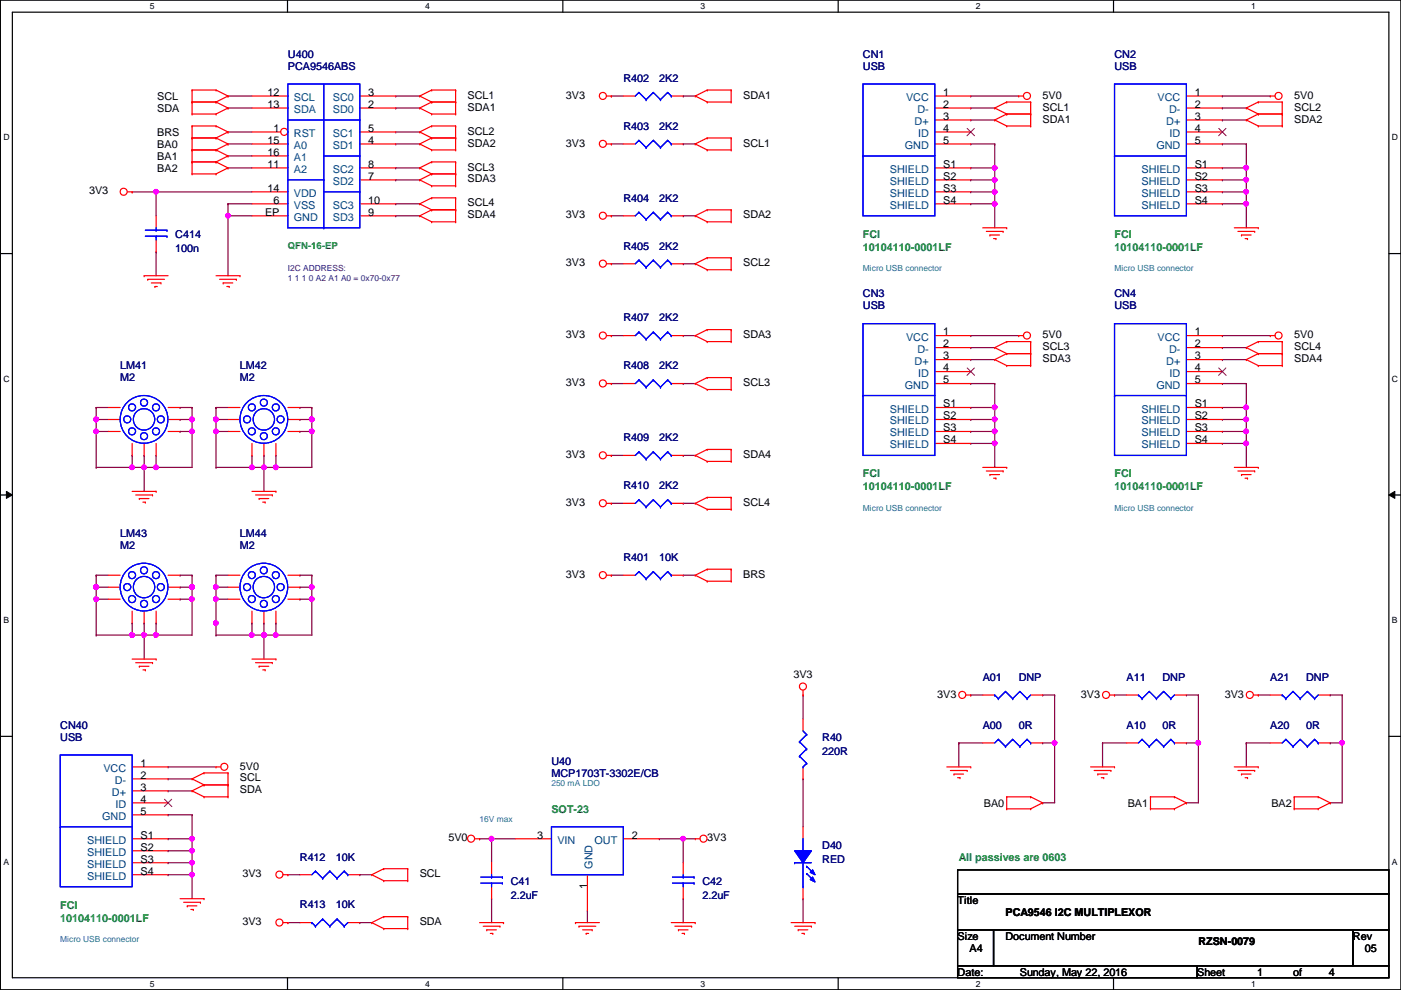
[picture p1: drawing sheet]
<svg xmlns="http://www.w3.org/2000/svg" width="297mm" height="210mm" viewBox="0 0 297 210" stroke-linecap="round" stroke-linejoin="round" font-family="sans-serif">
<defs><g id="words">
<g font-size="2.3" fill="#000080">
<text x="61" y="12.3">U400</text>
<text x="61" y="14.8">PCA9546ABS</text>
<text x="132.2" y="17.4">R402</text>
<text x="139.8" y="17.4">2K2</text>
<text x="183" y="12.3">CN1</text>
<text x="183" y="14.8">USB</text>
<text x="236.3" y="12.3">CN2</text>
<text x="236.3" y="14.8">USB</text>
<text x="132.2" y="27.5">R403</text>
<text x="139.8" y="27.5">2K2</text>
<text x="132.2" y="42.8">R404</text>
<text x="139.8" y="42.8">2K2</text>
<text x="37.2" y="50.4">C414</text>
<text x="37.2" y="53.4">100n</text>
<text x="132.2" y="52.9">R405</text>
<text x="139.8" y="52.9">2K2</text>
<text x="183" y="63.1">CN3</text>
<text x="183" y="65.6">USB</text>
<text x="236.3" y="63.1">CN4</text>
<text x="236.3" y="65.6">USB</text>
<text x="132.2" y="68.2">R407</text>
<text x="139.8" y="68.2">2K2</text>
<text x="25.5" y="78.3">LM41</text>
<text x="25.5" y="80.9">M2</text>
<text x="50.9" y="78.3">LM42</text>
<text x="50.9" y="80.9">M2</text>
<text x="132.2" y="78.3">R408</text>
<text x="139.8" y="78.3">2K2</text>
<text x="132.2" y="93.6">R409</text>
<text x="139.8" y="93.6">2K2</text>
<text x="132.2" y="103.7">R410</text>
<text x="139.8" y="103.7">2K2</text>
<text x="25.5" y="113.9">LM43</text>
<text x="50.9" y="113.9">LM44</text>
<text x="25.5" y="116.4">M2</text>
<text x="50.9" y="116.4">M2</text>
<text x="132.2" y="119">R401</text>
<text x="139.8" y="119">10K</text>
<text x="208.4" y="144.4">A01</text>
<text x="216" y="144.4">DNP</text>
<text x="238.8" y="144.4">A11</text>
<text x="246.5" y="144.4">DNP</text>
<text x="269.3" y="144.4">A21</text>
<text x="276.9" y="144.4">DNP</text>
<text x="12.8" y="154.5">CN40</text>
<text x="208.4" y="154.5">A00</text>
<text x="216" y="154.5">0R</text>
<text x="238.8" y="154.5">A10</text>
<text x="246.5" y="154.5">0R</text>
<text x="269.3" y="154.5">A20</text>
<text x="276.9" y="154.5">0R</text>
<text x="12.8" y="157.1">USB</text>
<text x="174.3" y="157.1">R40</text>
<text x="174.3" y="160.1">220R</text>
<text x="116.9" y="162.1">U40</text>
<text x="116.9" y="164.7">MCP1703T-3302E/CB</text>
<text x="174.3" y="179.9">D40</text>
<text x="63.6" y="182.5">R412</text>
<text x="71.2" y="182.5">10K</text>
<text x="174.3" y="183">RED</text>
<text x="108.3" y="187.5">C41</text>
<text x="108.3" y="190.6">2.2uF</text>
<text x="148.9" y="187.5">C42</text>
<text x="148.9" y="190.6">2.2uF</text>
<text x="63.6" y="192.6">R413</text>
<text x="71.2" y="192.6">10K</text>
</g>
<g font-size="2.3">
<text x="33.4" y="21.2">SCL</text>
<text x="33.4" y="23.7">SDA</text>
<text x="56.7" y="20.3">12</text>
<text x="56.7" y="22.9">13</text>
<text x="78.1" y="22.9">2</text>
<text x="78.1" y="20.3">3</text>
<text x="99.1" y="20.9">SCL1</text>
<text x="99.1" y="23.5">SDA1</text>
<text x="120" y="20.9">3V3</text>
<text x="157.6" y="20.9">SDA1</text>
<text x="200" y="20.3">1</text>
<text x="200" y="22.9">2</text>
<text x="221.1" y="23.5">SCL1</text>
<text x="221.1" y="20.9">5V0</text>
<text x="253.3" y="20.3">1</text>
<text x="253.3" y="22.9">2</text>
<text x="274.4" y="23.5">SCL2</text>
<text x="274.4" y="20.9">5V0</text>
<text x="33.4" y="28.8">BRS</text>
<text x="58" y="27.9">1</text>
<text x="78.1" y="27.9">5</text>
<text x="99.1" y="28.5">SCL2</text>
<text x="200" y="25.4">3</text>
<text x="200" y="27.9">4</text>
<text x="221.1" y="26">SDA1</text>
<text x="253.3" y="25.4">3</text>
<text x="253.3" y="27.9">4</text>
<text x="274.4" y="26">SDA2</text>
<text x="33.4" y="31.3">BA0</text>
<text x="33.4" y="33.9">BA1</text>
<text x="56.7" y="35.6">11</text>
<text x="56.7" y="30.5">15</text>
<text x="56.7" y="33">16</text>
<text x="78.1" y="30.5">4</text>
<text x="78.1" y="35.6">8</text>
<text x="99.1" y="31.1">SDA2</text>
<text x="120" y="31.1">3V3</text>
<text x="157.6" y="31.1">SCL1</text>
<text x="200" y="30.5">5</text>
<text x="200" y="35.6">S1</text>
<text x="253.3" y="30.5">5</text>
<text x="253.3" y="35.6">S1</text>
<text x="18.9" y="41.2">3V3</text>
<text x="33.4" y="36.4">BA2</text>
<text x="56.7" y="40.6">14</text>
<text x="78.1" y="38.1">7</text>
<text x="99.1" y="36.2">SCL3</text>
<text x="99.1" y="38.7">SDA3</text>
<text x="200" y="38.1">S2</text>
<text x="200" y="40.6">S3</text>
<text x="253.3" y="38.1">S2</text>
<text x="253.3" y="40.6">S3</text>
<text x="56.2" y="45.7">EP</text>
<text x="58" y="43.2">6</text>
<text x="78.1" y="45.7">9</text>
<text x="78.1" y="43.2">10</text>
<text x="99.1" y="43.8">SCL4</text>
<text x="99.1" y="46.3">SDA4</text>
<text x="120" y="46.3">3V3</text>
<text x="157.6" y="46.3">SDA2</text>
<text x="200" y="43.2">S4</text>
<text x="253.3" y="43.2">S4</text>
<text x="120" y="56.5">3V3</text>
<text x="157.6" y="56.5">SCL2</text>
<text x="120" y="71.7">3V3</text>
<text x="157.6" y="71.7">SDA3</text>
<text x="200" y="71.1">1</text>
<text x="221.1" y="71.7">5V0</text>
<text x="253.3" y="71.1">1</text>
<text x="274.4" y="71.7">5V0</text>
<text x="200" y="73.7">2</text>
<text x="200" y="76.2">3</text>
<text x="221.1" y="74.3">SCL3</text>
<text x="221.1" y="76.8">SDA3</text>
<text x="253.3" y="73.7">2</text>
<text x="253.3" y="76.2">3</text>
<text x="274.4" y="74.3">SCL4</text>
<text x="274.4" y="76.8">SDA4</text>
<text x="120" y="81.9">3V3</text>
<text x="157.6" y="81.9">SCL3</text>
<text x="200" y="81.3">5</text>
<text x="200" y="78.7">4</text>
<text x="253.3" y="81.3">5</text>
<text x="253.3" y="78.7">4</text>
<text x="200" y="86.4">S1</text>
<text x="200" y="88.9">S2</text>
<text x="253.3" y="86.4">S1</text>
<text x="253.3" y="88.9">S2</text>
<text x="200" y="91.4">S3</text>
<text x="200" y="94">S4</text>
<text x="253.3" y="91.4">S3</text>
<text x="253.3" y="94">S4</text>
<text x="120" y="97.1">3V3</text>
<text x="157.6" y="97.1">SDA4</text>
<text x="120" y="107.3">3V3</text>
<text x="157.6" y="107.3">SCL4</text>
<text x="120" y="122.5">3V3</text>
<text x="157.6" y="122.5">BRS</text>
<text x="168.2" y="143.8">3V3</text>
<text x="198.7" y="147.9">3V3</text>
<text x="229.2" y="147.9">3V3</text>
<text x="259.7" y="147.9">3V3</text>
<text x="29.8" y="162.6">1</text>
<text x="29.8" y="165.1">2</text>
<text x="29.8" y="167.6">3</text>
<text x="50.9" y="165.7">SCL</text>
<text x="50.9" y="163.2">5V0</text>
<text x="29.8" y="172.7">5</text>
<text x="29.8" y="170.2">4</text>
<text x="50.9" y="168.2">SDA</text>
<text x="208.6" y="171">BA0</text>
<text x="239.1" y="171">BA1</text>
<text x="269.6" y="171">BA2</text>
<text x="29.8" y="177.8">S1</text>
<text x="95.1" y="178.4">5V0</text>
<text x="113.9" y="177.8">3</text>
<text x="133.9" y="177.8">2</text>
<text x="149.9" y="178.4">3V3</text>
<text x="29.8" y="180.3">S2</text>
<text x="29.8" y="182.9">S3</text>
<text x="29.8" y="185.4">S4</text>
<text x="51.4" y="186">3V3</text>
<text x="89" y="186">SCL</text>
<text x="124.5" y="188.5" transform="rotate(-90 124.5 188.5)">1</text>
<text x="203" y="191.6">Title</text>
<text x="51.4" y="196.2">3V3</text>
<text x="89" y="196.2">SDA</text>
<text x="213.2" y="194.2">PCA9546 I2C MULTIPLEXOR</text>
<text x="203" y="199.2">Size</text>
<text x="205.6" y="201.8">A4</text>
<text x="213.2" y="199.2">Document Number</text>
<text x="254.1" y="200.3">RZSN-0079</text>
<text x="286.8" y="199.2">Rev</text>
<text x="289.4" y="201.8">05</text>
<text x="203" y="206.8">Date:</text>
<text x="216.2" y="206.8">Sunday, May 22, 2016</text>
<text x="253.8" y="206.8">Sheet</text>
<text x="266.5" y="206.8">1</text>
<text x="274.1" y="206.8">of</text>
<text x="281.8" y="206.8">4</text>
</g>
<g font-size="2.3" fill="#004080">
<text x="62.3" y="21.4">SCL</text>
<text x="62.3" y="24">SDA</text>
<text x="70.6" y="24">SD0</text>
<text x="70.6" y="21.4">SC0</text>
<text x="192.1" y="21.4">VCC</text>
<text x="194.5" y="24">D-</text>
<text x="245.4" y="21.4">VCC</text>
<text x="247.9" y="24">D-</text>
<text x="62.3" y="29">RST</text>
<text x="70.6" y="29">SC1</text>
<text x="193.9" y="26.5">D+</text>
<text x="194.6" y="29">ID</text>
<text x="247.3" y="26.5">D+</text>
<text x="248" y="29">ID</text>
<text x="62.3" y="31.6">A0</text>
<text x="62.3" y="34.1">A1</text>
<text x="70.6" y="31.6">SD1</text>
<text x="191.9" y="31.6">GND</text>
<text x="245.2" y="31.6">GND</text>
<text x="62.3" y="36.7">A2</text>
<text x="62.3" y="41.7">VDD</text>
<text x="70.6" y="39.2">SD2</text>
<text x="70.6" y="36.7">SC2</text>
<text x="188.7" y="36.7">SHIELD</text>
<text x="188.7" y="39.2">SHIELD</text>
<text x="188.7" y="41.7">SHIELD</text>
<text x="242" y="36.7">SHIELD</text>
<text x="242" y="39.2">SHIELD</text>
<text x="242" y="41.7">SHIELD</text>
<text x="62.3" y="44.3">VSS</text>
<text x="62.3" y="46.8">GND</text>
<text x="70.6" y="46.8">SD3</text>
<text x="70.6" y="44.3">SC3</text>
<text x="188.7" y="44.3">SHIELD</text>
<text x="242" y="44.3">SHIELD</text>
<text x="192.1" y="72.2">VCC</text>
<text x="193.9" y="77.3">D+</text>
<text x="194.5" y="74.8">D-</text>
<text x="245.4" y="72.2">VCC</text>
<text x="247.3" y="77.3">D+</text>
<text x="247.9" y="74.8">D-</text>
<text x="191.9" y="82.4">GND</text>
<text x="194.6" y="79.8">ID</text>
<text x="245.2" y="82.4">GND</text>
<text x="248" y="79.8">ID</text>
<text x="188.7" y="87.5">SHIELD</text>
<text x="242" y="87.5">SHIELD</text>
<text x="188.7" y="90">SHIELD</text>
<text x="188.7" y="92.5">SHIELD</text>
<text x="188.7" y="95.1">SHIELD</text>
<text x="242" y="90">SHIELD</text>
<text x="242" y="92.5">SHIELD</text>
<text x="242" y="95.1">SHIELD</text>
<text x="21.9" y="163.7">VCC</text>
<text x="24.3" y="166.2">D-</text>
<text x="21.7" y="173.8">GND</text>
<text x="23.7" y="168.7">D+</text>
<text x="24.5" y="171.3">ID</text>
<text x="18.5" y="178.9">SHIELD</text>
<text x="118.2" y="178.9">VIN</text>
<text x="126.1" y="178.9">OUT</text>
<text x="18.5" y="181.4">SHIELD</text>
<text x="18.5" y="184">SHIELD</text>
<text x="125.6" y="184.2" transform="rotate(-90 125.6 184.2)">GND</text>
<text x="18.5" y="186.5">SHIELD</text>
</g>
<g font-size="2.3" fill="#008000">
<text x="183" y="50.4">FCI</text>
<text x="183" y="53.2">10104110-0001LF</text>
<text x="236.3" y="50.4">FCI</text>
<text x="236.3" y="53.2">10104110-0001LF</text>
<text x="183" y="101.2">FCI</text>
<text x="236.3" y="101.2">FCI</text>
<text x="183" y="104">10104110-0001LF</text>
<text x="236.3" y="104">10104110-0001LF</text>
<text x="116.9" y="172.3">SOT-23</text>
<text x="203.3" y="182.5">All passives are 0603</text>
<text x="12.8" y="192.7">FCI</text>
<text x="12.8" y="195.4">10104110-0001LF</text>
</g>
<text font-size="2" fill="#008000" x="61" y="52.7">QFN-16-EP</text>
<g font-size="1.8">
<text x="31.8" y="1.9">5</text>
<text x="90.1" y="1.9">4</text>
<text x="148.5" y="1.9">3</text>
<text x="206.9" y="1.9">2</text>
<text x="265.3" y="1.9">1</text>
<text x=".7" y="29.8">D</text>
<text x="295.1" y="29.8">D</text>
<text x=".7" y="80.9">C</text>
<text x="295.1" y="80.9">C</text>
<text x=".7" y="132.1">B</text>
<text x="295.1" y="132.1">B</text>
<text x=".7" y="183.3">A</text>
<text x="295.1" y="183.3">A</text>
<text x="31.8" y="209.2">5</text>
<text x="90.1" y="209.2">4</text>
<text x="148.5" y="209.2">3</text>
<text x="206.9" y="209.2">2</text>
<text x="265.3" y="209.2">1</text>
</g>
<g font-size="1.8" fill="#400080">
<text x="61" y="57.5">I2C ADDRESS:</text>
<text x="61" y="59.6">1 1 1 0 A2 A1 A0 = 0x70-0x77</text>
</g>
<g font-size="1.8" fill="#0080c0">
<text x="183" y="57.5">Micro USB connector</text>
<text x="236.3" y="57.5">Micro USB connector</text>
<text x="183" y="108.3">Micro USB connector</text>
<text x="236.3" y="108.3">Micro USB connector</text>
<text x="116.9" y="166.8">250 mA LDO</text>
<text x="101.7" y="174.4">16V max</text>
<text x="12.8" y="199.8">Micro USB connector</text>
</g>
</g></defs>
<path d="M.1 0h296.9v209.8h-296.9zM2.6 2.6h291.9v204.7h-291.9z" fill="none" stroke="#000" stroke-width=".25"/>
<g fill="#fff">
<path d="M31.8 .3h1v2h-1z"/>
<path d="M31.8 207.6h1v1.9h-1z"/>
</g>
<path d="M61 0v2.6M61 207.3v2.5" fill="none" stroke="#000" stroke-width=".25"/>
<g fill="#fff">
<path d="M90.1 .3h1v2h-1z"/>
<path d="M90.1 207.6h1v1.9h-1z"/>
</g>
<path d="M119.3 0v2.6M119.3 207.3v2.5" fill="none" stroke="#000" stroke-width=".25"/>
<g fill="#fff">
<path d="M148.5 .3h1v2h-1z"/>
<path d="M148.5 207.6h1v1.9h-1z"/>
</g>
<path d="M177.7 0v2.6M177.7 207.3v2.5" fill="none" stroke="#000" stroke-width=".25"/>
<g fill="#fff">
<path d="M206.9 .3h1v2h-1z"/>
<path d="M206.9 207.6h1v1.9h-1z"/>
</g>
<path d="M236.1 0v2.6M236.1 207.3v2.5" fill="none" stroke="#000" stroke-width=".25"/>
<g fill="#fff">
<path d="M265.3 .3h.9v2h-.9z"/>
<path d="M265.3 207.6h.9v1.9h-.9z"/>
<path d="M.7 28.2h1.3v1.9h-1.3z"/>
<path d="M295.1 28.2h1.3v1.9h-1.3z"/>
<path d="M.7 79.3h1.3v2h-1.3z"/>
<path d="M295.1 79.3h1.3v2h-1.3z"/>
</g>
<path d="M.1 53.8h2.5M294.5 53.8h2.5" fill="none" stroke="#000" stroke-width=".25"/>
<g fill="#fff">
<path d="M.7 130.5h1.2v2h-1.2z"/>
<path d="M295.1 130.5h1.2v2h-1.2z"/>
</g>
<path d="M.1 104.9h2.5M294.5 104.9h2.5" fill="none" stroke="#000" stroke-width=".25"/>
<path d="M1.4 104.2l1.2 .7-1.2 .8zM294.5 104.9l1.2-.7v1.5z" fill="#000"/>
<path d="M1.4 104.2l1.2 .7-1.2 .8zM294.5 104.9l1.2-.7v1.5z" fill="none" stroke="#000" stroke-width=".21"/>
<g fill="#fff">
<path d="M.7 181.7h1.2v2h-1.2z"/>
<path d="M295.1 181.7h1.2v2h-1.2z"/>
</g>
<path d="M.1 156.1h2.5M294.5 156.1h2.5" fill="none" stroke="#000" stroke-width=".25"/>
<g fill="none" stroke="#800040" stroke-width=".25">
<path d="M48.3 20.4h.1M48.3 22.9h.1M48.3 20.4h5.1M48.3 22.9h5.1M83.9 35.6h.1M83.9 38.1h.1M83.9 28h.1M83.9 30.5h.1M83.9 20.4h.1M83.9 22.9h.1M83.9 35.6h5.1M83.9 38.1h5.1"/>
<path d="M83.9 28h5.1M83.9 30.5h5.1M83.9 20.4h5.1M83.9 22.9h5.1M28 40.7h.1M28 40.7h25.4M33.1 40.7h.1M33.1 53.4h.1M33.1 40.7v5.1M33.1 53.4v5.1"/>
</g>
<circle cx="33.1" cy="40.7" r=".49" fill="#f0f"/>
<circle cx="33.1" cy="40.7" r=".49" fill="none" stroke="#f0f" stroke-width=".25"/>
<path d="M48.3 43.2h.1M48.3 45.8h.1M48.3 43.2h5.1M48.3 45.8v12.7" fill="none" stroke="#800040" stroke-width=".25"/>
<circle cx="48.3" cy="45.7" r=".49" fill="#f0f"/>
<circle cx="48.3" cy="45.7" r=".49" fill="none" stroke="#f0f" stroke-width=".25"/>
<g fill="none" stroke="#800040" stroke-width=".25">
<path d="M48.3 28h.1M48.3 30.5h.1M48.3 33.1h.1M48.3 35.6h.1M48.3 28h5.1M48.3 30.5h5.1M48.3 33.1h5.1M48.3 35.6h5.1M48.3 45.8h.1M48.3 43.2h.1M48.3 45.8h5.1M48.3 43.2v2.6"/>
<path d="M83.9 43.2h.1M83.9 45.8h.1M83.9 45.8h5.1M83.9 43.2h5.1M144.9 177.8h.1M144.9 177.8h2.5M124.5 193.1h.1M124.5 193.1v2.5"/>
</g>
<circle cx="144.8" cy="177.8" r=".49" fill="#f0f"/>
<circle cx="144.8" cy="177.8" r=".49" fill="none" stroke="#f0f" stroke-width=".25"/>
<path d="M104.2 177.8h.1M104.2 177.8v5.1M104.2 177.8h5.1M139.8 177.8h.1M139.8 177.8h5.1M144.9 177.8h.1M144.9 177.8v5.1M104.2 190.5h.1M104.2 190.5v5.1M144.9 190.5h.1M144.9 190.5v5.1" fill="none" stroke="#800040" stroke-width=".25"/>
<circle cx="104.2" cy="177.8" r=".49" fill="#f0f"/>
<circle cx="104.2" cy="177.8" r=".49" fill="none" stroke="#f0f" stroke-width=".25"/>
<path d="M35.6 165.1h.1M35.6 167.7h.1M35.6 165.1h5.1M35.6 167.7h5.1M101.7 177.8h.1M101.7 177.8h2.5M40.7 185.5h.1M40.7 185.5v5" fill="none" stroke="#800040" stroke-width=".25"/>
<circle cx="40.7" cy="185.4" r=".49" fill="#f0f"/>
<circle cx="40.7" cy="185.4" r=".49" fill="none" stroke="#f0f" stroke-width=".25"/>
<g fill="none" stroke="#800040" stroke-width=".25">
<path d="M35.6 172.8h.1M35.6 162.6h.1M35.6 177.8h.1M35.6 172.8h5.1M35.6 162.6h10.2M35.6 177.8h5.1M40.7 172.8h.1M40.7 177.8h.1M40.7 172.8v7.6h-5.1M35.6 180.4h.1M35.6 182.9h.1M35.6 185.5h.1"/>
<path d="M35.6 182.9h5.1M35.6 185.5h5.1"/>
</g>
<circle cx="40.7" cy="177.8" r=".49" fill="#f0f"/>
<circle cx="40.7" cy="177.8" r=".49" fill="none" stroke="#f0f" stroke-width=".25"/>
<path d="M40.7 180.4h.1M40.7 180.4v2.5" fill="none" stroke="#800040" stroke-width=".25"/>
<circle cx="40.7" cy="180.4" r=".49" fill="#f0f"/>
<circle cx="40.7" cy="180.4" r=".49" fill="none" stroke="#f0f" stroke-width=".25"/>
<path d="M40.7 182.9h.1M40.7 182.9v2.6" fill="none" stroke="#800040" stroke-width=".25"/>
<circle cx="40.7" cy="182.9" r=".49" fill="#f0f"/>
<circle cx="40.7" cy="182.9" r=".49" fill="none" stroke="#f0f" stroke-width=".25"/>
<g fill="none" stroke="#800040" stroke-width=".25">
<path d="M129.6 20.4h.1M129.6 30.5h.1M129.6 30.5h2.6M129.6 20.4h2.6M144.9 30.5h.1M144.9 20.4h.1M144.9 30.5h2.5M144.9 20.4h2.5M205.8 22.9h.1M205.8 25.4h.1M205.8 22.9h5.1M205.8 25.4h5.1"/>
<path d="M129.6 45.8h.1M129.6 55.9h.1M129.6 55.9h2.6M129.6 45.8h2.6M144.9 55.9h.1M144.9 45.8h.1M144.9 55.9h2.5M144.9 45.8h2.5M210.9 43.2h.1M210.9 43.2v5.1M129.6 71.2h.1M129.6 71.2h2.6"/>
<path d="M144.9 71.2h.1M144.9 71.2h2.5M129.6 81.3h.1M129.6 96.6h.1M129.6 81.3h2.6M129.6 96.6h2.6M144.9 81.3h.1M144.9 96.6h.1M144.9 81.3h2.5M144.9 96.6h2.5M129.6 106.7h.1M129.6 106.7h2.6"/>
<path d="M144.9 106.7h.1M144.9 106.7h2.5M129.6 122h.1M129.6 122h2.6M144.9 122h.1M144.9 122h2.5M61 185.5h.1M61 195.6h.1M61 185.5h2.6M61 195.6h2.6M76.3 185.5h.1M76.3 195.6h.1"/>
<path d="M76.3 185.5h2.5M76.3 195.6h2.5"/>
</g>
<circle cx="210.9" cy="43.2" r=".49" fill="#f0f"/>
<circle cx="210.9" cy="43.2" r=".49" fill="none" stroke="#f0f" stroke-width=".25"/>
<g fill="none" stroke="#800040" stroke-width=".25">
<path d="M205.8 30.5h.1M205.8 20.4h.1M205.8 35.6h.1M205.8 38.1h.1M205.8 30.5h5.1M205.8 20.4h10.2M205.8 35.6h5.1M210.9 30.5h.1M210.9 35.6h.1M210.9 30.5v7.6h-5.1M205.8 40.7h.1M205.8 43.2h.1"/>
<path d="M205.8 40.7h5.1M205.8 43.2h5.1"/>
</g>
<circle cx="210.9" cy="35.6" r=".49" fill="#f0f"/>
<circle cx="210.9" cy="35.6" r=".49" fill="none" stroke="#f0f" stroke-width=".25"/>
<path d="M210.9 38.1h.1M210.9 38.1v2.6" fill="none" stroke="#800040" stroke-width=".25"/>
<circle cx="210.9" cy="38.1" r=".49" fill="#f0f"/>
<circle cx="210.9" cy="38.1" r=".49" fill="none" stroke="#f0f" stroke-width=".25"/>
<path d="M210.9 40.7h.1M210.9 40.7v2.5" fill="none" stroke="#800040" stroke-width=".25"/>
<circle cx="210.9" cy="40.7" r=".49" fill="#f0f"/>
<circle cx="210.9" cy="40.7" r=".49" fill="none" stroke="#f0f" stroke-width=".25"/>
<path d="M259.2 22.9h.1M259.2 25.4h.1M259.2 22.9h5M259.2 25.4h5M264.2 43.2h.1M264.2 43.2v5.1" fill="none" stroke="#800040" stroke-width=".25"/>
<circle cx="264.2" cy="43.2" r=".49" fill="#f0f"/>
<circle cx="264.2" cy="43.2" r=".49" fill="none" stroke="#f0f" stroke-width=".25"/>
<g fill="none" stroke="#800040" stroke-width=".25">
<path d="M259.2 30.5h.1M259.2 20.4h.1M259.2 35.6h.1M259.2 38.1h.1M259.2 30.5h5M259.2 20.4h10.1M259.2 35.6h5M264.2 30.5h.1M264.2 35.6h.1M264.2 30.5v7.6h-5M259.2 40.7h.1M259.2 43.2h.1"/>
<path d="M259.2 40.7h5M259.2 43.2h5"/>
</g>
<circle cx="264.2" cy="35.6" r=".49" fill="#f0f"/>
<circle cx="264.2" cy="35.6" r=".49" fill="none" stroke="#f0f" stroke-width=".25"/>
<path d="M264.2 38.1h.1M264.2 38.1v2.6" fill="none" stroke="#800040" stroke-width=".25"/>
<circle cx="264.2" cy="38.1" r=".49" fill="#f0f"/>
<circle cx="264.2" cy="38.1" r=".49" fill="none" stroke="#f0f" stroke-width=".25"/>
<path d="M264.2 40.7h.1M264.2 40.7v2.5" fill="none" stroke="#800040" stroke-width=".25"/>
<circle cx="264.2" cy="40.7" r=".49" fill="#f0f"/>
<circle cx="264.2" cy="40.7" r=".49" fill="none" stroke="#f0f" stroke-width=".25"/>
<path d="M205.8 73.7h.1M205.8 76.2h.1M205.8 73.7h5.1M205.8 76.2h5.1M210.9 94h.1M210.9 94v5.1" fill="none" stroke="#800040" stroke-width=".25"/>
<circle cx="210.9" cy="94" r=".49" fill="#f0f"/>
<circle cx="210.9" cy="94" r=".49" fill="none" stroke="#f0f" stroke-width=".25"/>
<g fill="none" stroke="#800040" stroke-width=".25">
<path d="M205.8 71.2h.1M205.8 71.2h10.2M205.8 81.3h.1M205.8 86.4h.1M205.8 88.9h.1M205.8 91.5h.1M205.8 94h.1M205.8 81.3h5.1M205.8 86.4h5.1M205.8 91.5h5.1M205.8 94h5.1M210.9 81.3h.1"/>
<path d="M210.9 86.4h.1M210.9 81.3v7.6h-5.1"/>
</g>
<circle cx="210.9" cy="86.4" r=".49" fill="#f0f"/>
<circle cx="210.9" cy="86.4" r=".49" fill="none" stroke="#f0f" stroke-width=".25"/>
<path d="M210.9 88.9h.1M210.9 88.9v2.6" fill="none" stroke="#800040" stroke-width=".25"/>
<circle cx="210.9" cy="88.9" r=".49" fill="#f0f"/>
<circle cx="210.9" cy="88.9" r=".49" fill="none" stroke="#f0f" stroke-width=".25"/>
<path d="M210.9 91.5h.1M210.9 91.5v2.5" fill="none" stroke="#800040" stroke-width=".25"/>
<circle cx="210.9" cy="91.5" r=".49" fill="#f0f"/>
<circle cx="210.9" cy="91.5" r=".49" fill="none" stroke="#f0f" stroke-width=".25"/>
<path d="M259.2 73.7h.1M259.2 76.2h.1M259.2 73.7h5M259.2 76.2h5M264.2 94h.1M264.2 94v5.1" fill="none" stroke="#800040" stroke-width=".25"/>
<circle cx="264.2" cy="94" r=".49" fill="#f0f"/>
<circle cx="264.2" cy="94" r=".49" fill="none" stroke="#f0f" stroke-width=".25"/>
<g fill="none" stroke="#800040" stroke-width=".25">
<path d="M259.2 71.2h.1M259.2 71.2h10.1M259.2 81.3h.1M259.2 86.4h.1M259.2 88.9h.1M259.2 91.5h.1M259.2 94h.1M259.2 81.3h5M259.2 86.4h5M259.2 91.5h5M259.2 94h5M264.2 81.3h.1"/>
<path d="M264.2 86.4h.1M264.2 81.3v7.6h-5"/>
</g>
<circle cx="264.2" cy="86.4" r=".49" fill="#f0f"/>
<circle cx="264.2" cy="86.4" r=".49" fill="none" stroke="#f0f" stroke-width=".25"/>
<path d="M264.2 88.9h.1M264.2 88.9v2.6" fill="none" stroke="#800040" stroke-width=".25"/>
<circle cx="264.2" cy="88.9" r=".49" fill="#f0f"/>
<circle cx="264.2" cy="88.9" r=".49" fill="none" stroke="#f0f" stroke-width=".25"/>
<path d="M264.2 91.5h.1M264.2 91.5v2.5" fill="none" stroke="#800040" stroke-width=".25"/>
<circle cx="264.2" cy="91.5" r=".49" fill="#f0f"/>
<circle cx="264.2" cy="91.5" r=".49" fill="none" stroke="#f0f" stroke-width=".25"/>
<path d="M203.3 157.5h.1M203.3 157.5h5.1M203.3 157.5v5.1M205.8 147.4h.1M205.8 147.4h2.6M221.1 157.5h.1M221.1 147.4h.1M221.1 157.5h2.5M221.1 147.4h2.5M223.6 157.5h.1M223.6 157.5v12.7" fill="none" stroke="#800040" stroke-width=".25"/>
<circle cx="223.6" cy="157.5" r=".49" fill="#f0f"/>
<circle cx="223.6" cy="157.5" r=".49" fill="none" stroke="#f0f" stroke-width=".25"/>
<g fill="none" stroke="#800040" stroke-width=".25">
<path d="M223.6 147.4h.1M223.6 147.4v10.1M233.8 157.5h.1M233.8 157.5h5M233.8 157.5v5.1M236.3 147.4h.1M236.3 147.4h2.5M251.5 157.5h.1M251.5 147.4h.1M251.5 157.5h2.6M251.5 147.4h2.6M254.1 157.5h.1"/>
<path d="M254.1 157.5v12.7M221.1 170.2h.1M221.1 170.2h2.5"/>
</g>
<circle cx="254.1" cy="157.5" r=".49" fill="#f0f"/>
<circle cx="254.1" cy="157.5" r=".49" fill="none" stroke="#f0f" stroke-width=".25"/>
<g fill="none" stroke="#800040" stroke-width=".25">
<path d="M254.1 147.4h.1M254.1 147.4v10.1M264.2 157.5h.1M264.2 157.5h5.1M264.2 157.5v5.1M266.8 147.4h.1M266.8 147.4h2.5M282 157.5h.1M282 147.4h.1M282 157.5h2.6M282 147.4h2.6M284.6 157.5h.1"/>
<path d="M284.6 157.5v12.7M251.5 170.2h.1M251.5 170.2h2.6"/>
</g>
<circle cx="284.5" cy="157.5" r=".49" fill="#f0f"/>
<circle cx="284.5" cy="157.5" r=".49" fill="none" stroke="#f0f" stroke-width=".25"/>
<g fill="none" stroke="#800040" stroke-width=".25">
<path d="M40.7 88.9h.1M40.7 91.5h.1M40.7 88.9v10.2M170.3 147.4h.1M170.3 147.4v5M284.6 147.4h.1M284.6 147.4v10.1M170.3 165.1h.1M170.3 165.1v10.2M282 170.2h.1M282 170.2h2.6M170.3 190.5h.1"/>
<path d="M170.3 190.5v5.1"/>
</g>
<circle cx="40.7" cy="91.5" r=".49" fill="#f0f"/>
<circle cx="40.7" cy="91.5" r=".49" fill="none" stroke="#f0f" stroke-width=".25"/>
<path d="M40.7 86.4h.1M40.7 86.4v2.5" fill="none" stroke="#800040" stroke-width=".25"/>
<circle cx="40.7" cy="88.9" r=".49" fill="#f0f"/>
<circle cx="40.7" cy="88.9" r=".49" fill="none" stroke="#f0f" stroke-width=".25"/>
<path d="M20.4 88.9h.1M20.4 88.9v2.6M30.6 99.1h.1M30.6 99.1v5.1" fill="none" stroke="#800040" stroke-width=".25"/>
<circle cx="20.4" cy="88.9" r=".49" fill="#f0f"/>
<circle cx="20.4" cy="88.9" r=".49" fill="none" stroke="#f0f" stroke-width=".25"/>
<path d="M30.6 99.1h.1M30.6 99.1h2.5" fill="none" stroke="#800040" stroke-width=".25"/>
<circle cx="30.5" cy="99.1" r=".49" fill="#f0f"/>
<circle cx="30.5" cy="99.1" r=".49" fill="none" stroke="#f0f" stroke-width=".25"/>
<path d="M66.1 88.9h.1M66.1 91.5h.1M66.1 88.9v10.2" fill="none" stroke="#800040" stroke-width=".25"/>
<circle cx="66.1" cy="91.5" r=".49" fill="#f0f"/>
<circle cx="66.1" cy="91.5" r=".49" fill="none" stroke="#f0f" stroke-width=".25"/>
<path d="M66.1 86.4h.1M66.1 86.4v2.5" fill="none" stroke="#800040" stroke-width=".25"/>
<circle cx="66.1" cy="88.9" r=".49" fill="#f0f"/>
<circle cx="66.1" cy="88.9" r=".49" fill="none" stroke="#f0f" stroke-width=".25"/>
<path d="M45.8 88.9h.1M45.8 88.9v2.6M56 99.1h.1M56 99.1v5.1" fill="none" stroke="#800040" stroke-width=".25"/>
<circle cx="45.8" cy="88.9" r=".49" fill="#f0f"/>
<circle cx="45.8" cy="88.9" r=".49" fill="none" stroke="#f0f" stroke-width=".25"/>
<path d="M56 99.1h.1M56 99.1h2.5" fill="none" stroke="#800040" stroke-width=".25"/>
<circle cx="55.9" cy="99.1" r=".49" fill="#f0f"/>
<circle cx="55.9" cy="99.1" r=".49" fill="none" stroke="#f0f" stroke-width=".25"/>
<path d="M45.8 86.4h.1M45.8 88.9h.1M45.8 86.4h2.5M45.8 88.9h2.5" fill="none" stroke="#800040" stroke-width=".25"/>
<circle cx="45.8" cy="88.9" r=".49" fill="#f0f"/>
<circle cx="45.8" cy="88.9" r=".49" fill="none" stroke="#f0f" stroke-width=".25"/>
<path d="M45.8 91.5h.1M45.8 91.5h2.5M63.6 86.4h.1M63.6 88.9h.1M63.6 86.4h2.5M63.6 88.9h2.5" fill="none" stroke="#800040" stroke-width=".25"/>
<circle cx="66.1" cy="88.9" r=".49" fill="#f0f"/>
<circle cx="66.1" cy="88.9" r=".49" fill="none" stroke="#f0f" stroke-width=".25"/>
<path d="M45.8 86.4h.1M45.8 91.5h.1M45.8 86.4v2.5M45.8 91.5v7.6M53.4 96.6h.1M53.4 96.6v2.5M56 96.6h.1M56 96.6v2.5M58.5 96.6h.1M58.5 96.6v2.5M63.6 91.5h.1M63.6 91.5h2.5" fill="none" stroke="#800040" stroke-width=".25"/>
<circle cx="45.8" cy="91.5" r=".49" fill="#f0f"/>
<circle cx="45.8" cy="91.5" r=".49" fill="none" stroke="#f0f" stroke-width=".25"/>
<path d="M45.8 99.1h.1M45.8 99.1h7.6M58.5 99.1h.1M58.5 99.1h7.6" fill="none" stroke="#800040" stroke-width=".25"/>
<circle cx="58.5" cy="99.1" r=".49" fill="#f0f"/>
<circle cx="58.5" cy="99.1" r=".49" fill="none" stroke="#f0f" stroke-width=".25"/>
<path d="M53.4 99.1h.1M53.4 99.1h2.6" fill="none" stroke="#800040" stroke-width=".25"/>
<circle cx="53.4" cy="99.1" r=".49" fill="#f0f"/>
<circle cx="53.4" cy="99.1" r=".49" fill="none" stroke="#f0f" stroke-width=".25"/>
<path d="M40.7 124.5h.1M40.7 127h.1M40.7 124.5v10.2" fill="none" stroke="#800040" stroke-width=".25"/>
<circle cx="40.7" cy="127" r=".49" fill="#f0f"/>
<circle cx="40.7" cy="127" r=".49" fill="none" stroke="#f0f" stroke-width=".25"/>
<path d="M40.7 122h.1M40.7 122v2.5" fill="none" stroke="#800040" stroke-width=".25"/>
<circle cx="40.7" cy="124.5" r=".49" fill="#f0f"/>
<circle cx="40.7" cy="124.5" r=".49" fill="none" stroke="#f0f" stroke-width=".25"/>
<path d="M20.4 124.5h.1M20.4 124.5v2.5M30.6 134.7h.1M30.6 134.7v5" fill="none" stroke="#800040" stroke-width=".25"/>
<circle cx="20.4" cy="124.5" r=".49" fill="#f0f"/>
<circle cx="20.4" cy="124.5" r=".49" fill="none" stroke="#f0f" stroke-width=".25"/>
<path d="M30.6 134.7h.1M30.6 134.7h2.5" fill="none" stroke="#800040" stroke-width=".25"/>
<circle cx="30.5" cy="134.6" r=".49" fill="#f0f"/>
<circle cx="30.5" cy="134.6" r=".49" fill="none" stroke="#f0f" stroke-width=".25"/>
<path d="M20.4 122h.1M20.4 124.5h.1M20.4 122h2.5M20.4 124.5h2.5" fill="none" stroke="#800040" stroke-width=".25"/>
<circle cx="20.4" cy="124.5" r=".49" fill="#f0f"/>
<circle cx="20.4" cy="124.5" r=".49" fill="none" stroke="#f0f" stroke-width=".25"/>
<path d="M20.4 127h.1M20.4 127h2.5M38.2 122h.1M38.2 124.5h.1M38.2 122h2.5M38.2 124.5h2.5" fill="none" stroke="#800040" stroke-width=".25"/>
<circle cx="40.7" cy="124.5" r=".49" fill="#f0f"/>
<circle cx="40.7" cy="124.5" r=".49" fill="none" stroke="#f0f" stroke-width=".25"/>
<path d="M20.4 122h.1M20.4 127h.1M20.4 122v2.5M20.4 127v7.7M28 132.1h.1M28 132.1v2.6M30.6 132.1h.1M30.6 132.1v2.6M33.1 132.1h.1M33.1 132.1v2.6M38.2 127h.1M38.2 127h2.5" fill="none" stroke="#800040" stroke-width=".25"/>
<circle cx="20.4" cy="127" r=".49" fill="#f0f"/>
<circle cx="20.4" cy="127" r=".49" fill="none" stroke="#f0f" stroke-width=".25"/>
<path d="M20.4 134.7h.1M20.4 134.7h7.6M33.1 134.7h.1M33.1 134.7h7.6" fill="none" stroke="#800040" stroke-width=".25"/>
<circle cx="33.1" cy="134.6" r=".49" fill="#f0f"/>
<circle cx="33.1" cy="134.6" r=".49" fill="none" stroke="#f0f" stroke-width=".25"/>
<path d="M28 134.7h.1M28 134.7h2.6" fill="none" stroke="#800040" stroke-width=".25"/>
<circle cx="28" cy="134.6" r=".49" fill="#f0f"/>
<circle cx="28" cy="134.6" r=".49" fill="none" stroke="#f0f" stroke-width=".25"/>
<path d="M66.1 124.5h.1M66.1 127h.1M66.1 124.5v10.2" fill="none" stroke="#800040" stroke-width=".25"/>
<circle cx="66.1" cy="127" r=".49" fill="#f0f"/>
<circle cx="66.1" cy="127" r=".49" fill="none" stroke="#f0f" stroke-width=".25"/>
<path d="M66.1 122h.1M66.1 122v2.5" fill="none" stroke="#800040" stroke-width=".25"/>
<circle cx="66.1" cy="124.5" r=".49" fill="#f0f"/>
<circle cx="66.1" cy="124.5" r=".49" fill="none" stroke="#f0f" stroke-width=".25"/>
<path d="M45.8 124.5h.1M45.8 124.5v2.5M56 134.7h.1M56 134.7v5" fill="none" stroke="#800040" stroke-width=".25"/>
<circle cx="45.8" cy="124.5" r=".49" fill="#f0f"/>
<circle cx="45.8" cy="124.5" r=".49" fill="none" stroke="#f0f" stroke-width=".25"/>
<path d="M56 134.7h.1M56 134.7h2.5" fill="none" stroke="#800040" stroke-width=".25"/>
<circle cx="55.9" cy="134.6" r=".49" fill="#f0f"/>
<circle cx="55.9" cy="134.6" r=".49" fill="none" stroke="#f0f" stroke-width=".25"/>
<g fill="none" stroke="#800040" stroke-width=".25">
<path d="M45.8 122h.1M45.8 124.5h.1M45.8 127h.1M45.8 132.1h.1M45.8 122h2.5M45.8 124.5h2.5M45.8 127h2.5M45.8 122v2.5M45.8 132.1v2.6M53.4 132.1h.1M53.4 132.1v2.6M56 132.1h.1"/>
<path d="M56 132.1v2.6M58.5 132.1h.1M58.5 132.1v2.6M63.6 122h.1M63.6 124.5h.1M63.6 127h.1M63.6 122h2.5M63.6 124.5h2.5M63.6 127h2.5"/>
</g>
<circle cx="45.8" cy="132.1" r=".49" fill="#f0f"/>
<circle cx="45.8" cy="132.1" r=".49" fill="none" stroke="#f0f" stroke-width=".25"/>
<path d="M53.4 134.7h.1M53.4 134.7h2.6" fill="none" stroke="#800040" stroke-width=".25"/>
<circle cx="55.9" cy="134.6" r=".49" fill="#f0f"/>
<circle cx="55.9" cy="134.6" r=".49" fill="none" stroke="#f0f" stroke-width=".25"/>
<circle cx="53.4" cy="134.6" r=".49" fill="#f0f"/>
<circle cx="53.4" cy="134.6" r=".49" fill="none" stroke="#f0f" stroke-width=".25"/>
<path d="M58.5 134.7h.1M58.5 134.7h7.6" fill="none" stroke="#800040" stroke-width=".25"/>
<circle cx="58.5" cy="134.6" r=".49" fill="#f0f"/>
<circle cx="58.5" cy="134.6" r=".49" fill="none" stroke="#f0f" stroke-width=".25"/>
<path d="M20.4 86.4h.1M20.4 88.9h.1M20.4 86.4h2.5M20.4 88.9h2.5" fill="none" stroke="#800040" stroke-width=".25"/>
<circle cx="20.4" cy="88.9" r=".49" fill="#f0f"/>
<circle cx="20.4" cy="88.9" r=".49" fill="none" stroke="#f0f" stroke-width=".25"/>
<path d="M20.4 91.5h.1M20.4 91.5h2.5M38.2 86.4h.1M38.2 88.9h.1M38.2 86.4h2.5M38.2 88.9h2.5" fill="none" stroke="#800040" stroke-width=".25"/>
<circle cx="40.7" cy="88.9" r=".49" fill="#f0f"/>
<circle cx="40.7" cy="88.9" r=".49" fill="none" stroke="#f0f" stroke-width=".25"/>
<path d="M20.4 86.4h.1M20.4 91.5h.1M20.4 86.4v2.5M20.4 91.5v7.6M28 96.6h.1M28 96.6v2.5M30.6 96.6h.1M30.6 96.6v2.5M33.1 96.6h.1M33.1 96.6v2.5M38.2 91.5h.1M38.2 91.5h2.5" fill="none" stroke="#800040" stroke-width=".25"/>
<circle cx="20.4" cy="91.5" r=".49" fill="#f0f"/>
<circle cx="20.4" cy="91.5" r=".49" fill="none" stroke="#f0f" stroke-width=".25"/>
<path d="M20.4 99.1h.1M20.4 99.1h7.6M33.1 99.1h.1M33.1 99.1h7.6" fill="none" stroke="#800040" stroke-width=".25"/>
<circle cx="33.1" cy="99.1" r=".49" fill="#f0f"/>
<circle cx="33.1" cy="99.1" r=".49" fill="none" stroke="#f0f" stroke-width=".25"/>
<path d="M28 99.1h.1M28 99.1h2.6" fill="none" stroke="#800040" stroke-width=".25"/>
<circle cx="28" cy="99.1" r=".49" fill="#f0f"/>
<circle cx="28" cy="99.1" r=".49" fill="none" stroke="#f0f" stroke-width=".25"/>
<path d="M45.8 134.7h.1M45.8 127h.1M45.8 134.7h7.6M45.8 127v5.1" fill="none" stroke="#800040" stroke-width=".25"/>
<circle cx="45.8" cy="127" r=".49" fill="#f0f"/>
<circle cx="45.8" cy="127" r=".49" fill="none" stroke="#f0f" stroke-width=".25"/>
<g fill="none" stroke="#f00" stroke-width=".25">
<path d="M40.7 19.1h.1M40.7 19.1v5.1M40.7 19.1h5.1M45.8 19.1h.1M45.8 19.1l2.5 1.3M91.5 19.1h.1M91.5 19.1h5.1M91.5 19.1l-2.5 1.3M96.6 19.1h.1M96.6 19.1v5.1M149.9 19.1h.1M149.9 19.1h5.1"/>
<path d="M149.9 19.1l-2.5 1.3M155 19.1h.1M155 19.1v2.5M40.7 29.3h.1M40.7 26.7h.1M40.7 36.9h.1M40.7 34.3h.1M40.7 31.8h.1M40.7 21.6h.1M40.7 24.2h.1M40.7 26.7h5.1M40.7 29.3h5.1"/>
<path d="M40.7 26.7v10.2M40.7 34.3h5.1M40.7 36.9h5.1M40.7 31.8h5.1M40.7 21.6h5.1M40.7 24.2h5.1M45.8 26.7h.1M45.8 29.3h.1M45.8 34.3h.1M45.8 36.9h.1M45.8 31.8h.1M45.8 21.6h.1"/>
<path d="M45.8 24.2h.1M45.8 26.7l2.5 1.3M45.8 34.3l2.5 1.3M45.8 29.3l2.5 1.2M45.8 31.8l2.5 1.3M45.8 21.6l2.5 1.3M48.3 28h.1M48.3 35.6h.1M48.3 30.5h.1M48.3 33.1h.1M48.3 20.4h.1M48.3 22.9h.1"/>
<path d="M48.3 28l-2.5 1.3M48.3 35.6l-2.5 1.3M48.3 30.5l-2.5 1.3M48.3 33.1l-2.5 1.2M48.3 20.4l-2.5 1.2M48.3 22.9l-2.5 1.3M89 20.4h.1M89 22.9h.1M89 28h.1M89 30.5h.1M89 35.6h.1M89 38.1h.1"/>
<path d="M89 20.4l2.5 1.2M89 22.9l2.5 1.3M89 28l2.5 1.3M89 30.5l2.5 1.3M89 35.6l2.5 1.3M89 38.1l2.5 1.3M91.5 21.6h.1M91.5 24.2h.1M91.5 26.7h.1M91.5 29.3h.1M91.5 31.8h.1M91.5 34.3h.1"/>
<path d="M91.5 36.9h.1M91.5 39.4h.1M91.5 26.7h5.1M91.5 29.3h5.1M91.5 34.3h5.1M91.5 36.9h5.1M91.5 31.8h5.1M91.5 21.6h5.1M91.5 24.2h5.1M91.5 21.6l-2.5 1.3M91.5 26.7l-2.5 1.3M91.5 29.3l-2.5 1.2"/>
<path d="M91.5 34.3l-2.5 1.3M91.5 36.9l-2.5 1.2M91.5 39.4h5.1M96.6 21.6h.1M96.6 24.2h.1M96.6 29.3h.1M96.6 26.7h.1M96.6 31.8h.1M96.6 36.9h.1M96.6 34.3h.1M96.6 39.4h.1M96.6 26.7v5.1"/>
<path d="M96.6 34.3v5.1M128.6 20.4h1M128.6 30.5h1M129.6 20.4h.1M129.6 30.5h.1M132.2 20.4h2.5M142.3 20.4h2.6M147.4 30.5h.1M147.4 20.4h.1M147.4 30.5l2.5 1.3M147.4 20.4l2.5 1.2M149.9 29.3h.1"/>
<path d="M149.9 31.8h.1M149.9 21.6h.1M149.9 29.3h5.1M149.9 31.8h5.1M149.9 21.6h5.1M149.9 29.3l-2.5 1.2M155 31.8h.1M155 29.3h.1M155 21.6h.1M155 29.3v2.5M210.9 22.9h.1M210.9 25.4h.1"/>
<path d="M210.9 22.9l2.5 1.3M210.9 25.4l2.5 1.3M213.4 21.6h.1M213.4 24.2h.1M213.4 26.7h.1M213.4 26.7h5.1M213.4 21.6h5.1M213.4 24.2h5.1M213.4 21.6l-2.5 1.3M213.4 24.2l-2.5 1.2M216 20.4h.1M216 20.4h1"/>
<path d="M218.5 24.2h.1M218.5 21.6h.1M218.5 26.7h.1M218.5 21.6v5.1M251.5 20.4h7.7M251.5 30.5h7.7M251.5 22.9h7.7M251.5 25.4h7.7M251.5 35.6h7.7M251.5 38.1h7.7M251.5 28h7.7M264.2 22.9h.1"/>
<path d="M264.2 25.4h.1M264.2 22.9l2.6 1.3M264.2 25.4l2.6 1.3M266.8 21.6h.1M266.8 24.2h.1M266.8 26.7h.1M266.8 26.7h5.1M266.8 21.6h5.1M266.8 24.2h5.1M266.8 21.6l-2.6 1.3M266.8 24.2l-2.6 1.2M269.3 20.4h.1"/>
<path d="M269.3 20.4h1M271.9 24.2h.1M271.9 21.6h.1M271.9 26.7h.1M271.9 21.6v5.1M27 40.7h1M28 40.7h.1M30.6 58.5h.1M30.6 58.5h5M31.3 59.2h.1M31.3 59.2h3.6M32.1 60h2"/>
<path d="M33.1 45.8v2.5M33.1 50.8v2.6M34.1 60h.1M45.8 58.5h5.1M46.6 59.2h3.5M47.3 60h.1M47.3 60h2.1M50.1 59.2h.1M50.9 58.5h.1M89 43.2h.1M89 45.8h.1M89 43.2l2.5 1.3"/>
<path d="M89 45.8l2.5 1.2M91.5 42h.1M91.5 44.5h.1M91.5 47h.1M91.5 42h5.1M91.5 42l-2.5 1.2M91.5 44.5h5.1M91.5 44.5l-2.5 1.3M91.5 47h5.1M96.6 44.5h.1M96.6 42h.1M96.6 47h.1"/>
<path d="M96.6 42v5M128.6 45.8h1M128.6 55.9h1M129.6 45.8h.1M129.6 55.9h.1M147.4 55.9h.1M147.4 45.8h.1M147.4 55.9l2.5 1.3M147.4 45.8l2.5 1.2M149.9 54.7h.1M149.9 57.2h.1M149.9 44.5h.1"/>
<path d="M149.9 47h.1M149.9 44.5h5.1M149.9 47h5.1M149.9 54.7h5.1M149.9 54.7l-2.5 1.2M149.9 57.2h5.1M149.9 44.5l-2.5 1.3M155 57.2h.1M155 54.7h.1M155 47h.1M155 44.5h.1M155 44.5v2.5"/>
<path d="M155 54.7v2.5M208.4 48.3h5M209.1 49.1h3.6M209.9 49.8h.1M209.9 49.8h2M210.6 50.6h.6M211.2 50.6h.1M212.7 49.1h.1M213.4 48.3h.1M251.5 40.7h7.7M251.5 43.2h7.7M261.7 48.3h5.1"/>
<path d="M262.5 49.1h3.5M263.2 49.8h.1M263.2 49.8h2.1M264 50.6h.5M264.5 50.6h.1M266 49.1h.1M266.8 48.3h.1M32.8 60.7h.1M32.8 60.7h.6M48.1 60.7h.5M48.6 60.7h.1M128.6 71.2h1"/>
<path d="M129.6 71.2h.1M147.4 71.2h.1M147.4 71.2l2.5 1.2M149.9 69.9h.1M149.9 72.4h.1M149.9 69.9h5.1M149.9 69.9l-2.5 1.3M149.9 72.4h5.1M155 72.4h.1M155 69.9h.1M155 69.9v2.5M198.2 71.2h7.6"/>
<path d="M198.2 73.7h7.6M198.2 76.2h7.6M198.2 78.8h7.6M210.9 73.7h.1M210.9 76.2h.1M210.9 73.7l2.5 1.3M210.9 76.2l2.5 1.3M213.4 72.4h.1M213.4 75h.1M213.4 77.5h.1M213.4 72.4h5.1M213.4 72.4l-2.5 1.3"/>
<path d="M213.4 75h5.1M213.4 75l-2.5 1.2M213.4 77.5h5.1M216 71.2h.1M216 71.2h1M218.5 75h.1M218.5 72.4h.1M218.5 77.5h.1M218.5 72.4v5.1M264.2 73.7h.1M264.2 76.2h.1M264.2 73.7l2.6 1.3"/>
<path d="M264.2 76.2l2.6 1.3M266.8 72.4h.1M266.8 75h.1M266.8 77.5h.1M266.8 72.4h5.1M266.8 75h5.1M266.8 77.5h5.1M266.8 72.4l-2.6 1.3M266.8 75l-2.6 1.2M269.3 71.2h.1M269.3 71.2h1M271.9 75h.1"/>
<path d="M271.9 72.4h.1M271.9 77.5h.1M271.9 72.4v5.1M22.9 86.4h2.6M22.9 88.9h2.6M22.9 91.5h2.6M28 94v2.6M30.6 94v2.6M33.1 94v2.6M35.6 86.4h2.6M35.6 88.9h2.6M35.6 91.5h2.6"/>
<path d="M128.6 81.3h1M128.6 96.6h1M129.6 81.3h.1M129.6 96.6h.1M147.4 81.3h.1M147.4 96.6h.1M147.4 81.3l2.5 1.3M147.4 96.6l2.5 1.2M149.9 80.1h.1M149.9 82.6h.1M149.9 95.3h.1M149.9 97.8h.1"/>
<path d="M149.9 80.1h5.1M149.9 80.1l-2.5 1.2M149.9 82.6h5.1M149.9 95.3h5.1M149.9 95.3l-2.5 1.3M149.9 97.8h5.1M155 82.6h.1M155 80.1h.1M155 97.8h.1M155 95.3h.1M155 80.1v2.5M155 95.3v2.5"/>
<path d="M198.2 81.3h7.6M198.2 86.4h7.6M198.2 88.9h7.6M198.2 91.5h7.6M198.2 94h7.6M208.4 99.1h5M209.1 99.9h3.6M212.7 99.9h.1M213.4 99.1h.1M261.7 99.1h5.1M262.5 99.9h3.5M266 99.9h.1"/>
<path d="M266.8 99.1h.1M28 104.2h5.1M28.8 104.9h3.5M29.5 105.7h.1M29.5 105.7h2.1M30.3 106.5h.5M30.8 106.5h.1M32.3 104.9h.1M33.1 104.2h.1M53.4 104.2h5.1M54.2 104.9h3.5M54.9 105.7h.1"/>
<path d="M54.9 105.7h2.1M55.7 106.5h.5M56.2 106.5h.1M57.7 104.9h.1M58.5 104.2h.1M128.6 106.7h1M129.6 106.7h.1M132.2 106.7h2.5M142.3 106.7h2.6M147.4 106.7h.1M147.4 106.7l2.5 1.3M149.9 105.5h.1"/>
<path d="M149.9 108h.1M149.9 105.5h5.1M149.9 105.5l-2.5 1.2M149.9 108h5.1M155 108h.1M155 105.5h.1M155 105.5v2.5M209.9 100.6h.1M209.9 100.6h2M210.6 101.4h.6M211.2 101.4h.1M263.2 100.6h.1"/>
<path d="M263.2 100.6h2.1M264 101.4h.5M264.5 101.4h.1M22.9 122h2.6M22.9 124.5h2.6M22.9 127h2.6M28 139.7h5.1M28 129.6v2.5M30.6 129.6v2.5M33.1 139.7h.1M33.1 129.6v2.5M35.6 122h2.6"/>
<path d="M35.6 124.5h2.6M35.6 127h2.6M48.3 122h2.6M48.3 124.5h2.6M48.3 127h2.6M53.4 139.7h5.1M53.4 129.6v2.5M56 129.6v2.5M58.5 139.7h.1M58.5 129.6v2.5M61 122h2.6M61 124.5h2.6"/>
<path d="M61 127h2.6M128.6 122h1M129.6 122h.1M147.4 122h.1M147.4 122l2.5 1.2M149.9 120.7h.1M149.9 123.2h.1M149.9 120.7h5.1M149.9 120.7l-2.5 1.3M149.9 123.2h5.1M155 123.2h.1M155 120.7h.1"/>
<path d="M155 120.7v2.5M28.8 140.5h3.5M29.5 141.3h.1M29.5 141.3h2.1M30.3 142h.5M30.8 142h.1M32.3 140.5h.1M54.2 140.5h3.5M54.9 141.3h.1M54.9 141.3h2.1M55.7 142h.5M56.2 142h.1"/>
<path d="M57.7 140.5h.1M170.3 147.4h.1M170.3 146.3v1.1M170.3 152.4v2.6M204.8 147.4h1M205.8 147.4h.1M208.4 147.4h2.5M218.5 147.4h2.6M235.3 147.4h1M236.3 147.4h.1M238.8 147.4h2.6M238.8 157.5h2.6"/>
<path d="M249 147.4h2.5M249 157.5h2.5M265.8 147.4h1M266.8 147.4h.1M269.3 157.5h2.6M279.5 157.5h2.5M28 177.8h7.6M28 162.6h7.6M28 165.1h7.6M28 167.7h7.6M28 172.8h7.6M28 170.2h7.6"/>
<path d="M40.7 167.7h.1M40.7 165.1h.1M40.7 167.7l2.6 1.3M40.7 165.1l2.6 1.3M43.3 169h.1M43.3 166.4h.1M43.3 163.9h.1M43.3 169h5M43.3 166.4l-2.6 1.3M43.3 166.4h5M43.3 163.9l-2.6 1.2M43.3 163.9h5"/>
<path d="M45.8 162.6h.1M45.8 162.6h1M48.3 166.4h.1M48.3 169h.1M48.3 163.9h.1M48.3 163.9v5.1M100.7 177.8h1M101.7 177.8h.1M147.4 177.8h.1M147.4 177.8h1M170.3 162.6v2.5M200.7 162.6h5.1"/>
<path d="M201.5 163.4h3.6M202.3 164.1h.1M202.3 164.1h2M203 164.9h.5M203.5 164.9h.1M205.1 163.4h.1M205.8 162.6h.1M213.4 171.5h.1M213.4 169h.1M213.4 169h5.1M213.4 171.5h5.1M213.4 169v2.5"/>
<path d="M218.5 169h.1M218.5 171.5h.1M218.5 169l2.6 1.2M221.1 170.2h.1M221.1 170.2l-2.6 1.3M231.2 162.6h5.1M232 163.4h3.5M232.7 164.1h.1M232.7 164.1h2.1M233.5 164.9h.5M234 164.9h.1M235.5 163.4h.1"/>
<path d="M236.3 162.6h.1M243.9 171.5h.1M243.9 169h.1M243.9 169h5.1M243.9 171.5h5.1M243.9 169v2.5M249 169h.1M249 171.5h.1M249 169l2.5 1.2M251.5 170.2h.1M251.5 170.2l-2.5 1.3M261.7 162.6h5.1"/>
<path d="M262.5 163.4h3.5M263.2 164.1h.1M263.2 164.1h2.1M264 164.9h.5M264.5 164.9h.1M266 163.4h.1M266.8 162.6h.1M274.4 171.5h.1M274.4 169h.1M274.4 169h5.1M274.4 171.5h5.1M274.4 169v2.5"/>
<path d="M279.5 169h.1M279.5 171.5h.1M279.5 169l2.5 1.2M282 170.2h.1M282 170.2l-2.5 1.3M28 185.5h7.6M28 180.4h7.6M28 182.9h7.6M38.2 190.5h5.1M38.9 191.3h3.6M39.7 192.1h.1M39.7 192.1h2"/>
<path d="M40.5 192.8h.5M41 192.8h.1M42.5 191.3h.1M43.3 190.5h.1M60 195.6h1M60 185.5h1M61 185.5h.1M61 195.6h.1M63.6 195.6h2.5M73.7 195.6h2.6M78.8 185.5h.1M78.8 195.6h.1"/>
<path d="M78.8 185.5l2.6 1.2M78.8 195.6l2.6 1.3M81.4 184.2h.1M81.4 186.7h.1M81.4 194.4h.1M81.4 196.9h.1M81.4 184.2h5M81.4 184.2l-2.6 1.3M81.4 186.7h5M81.4 194.4h5M81.4 194.4l-2.6 1.2M81.4 196.9h5"/>
<path d="M86.4 186.7h.1M86.4 184.2h.1M86.4 196.9h.1M86.4 194.4h.1M86.4 184.2v2.5M86.4 194.4v2.5M101.7 195.6h5.1M102.4 196.4h3.6M103.2 197.1h.1M103.2 197.1h2M104 197.9h.5M104.2 182.9v2.6"/>
<path d="M104.2 188v2.5M104.5 197.9h.1M106 196.4h.1M106.8 195.6h.1M122 195.6h.1M122 195.6h5.1M122.8 196.4h.1M122.8 196.4h3.5M123.5 197.1h2.1M124.3 197.9h.1M124.3 197.9h.5M125.6 197.1h.1"/>
<path d="M142.3 195.6h5.1M143.1 196.4h3.5M143.8 197.1h.1M143.8 197.1h2.1M144.6 197.9h.5M145.1 197.9h.1M146.6 196.4h.1M147.4 195.6h.1M167.7 195.6h5.1M168.5 196.4h3.5M169.2 197.1h.1M169.2 197.1h2.1"/>
<path d="M170 197.9h.5M170.5 197.9h.1M172 196.4h.1M172.8 195.6h.1"/>
<circle cx="127.8" cy="30.5" r=".75"/>
<circle cx="127.8" cy="20.3" r=".75"/>
<circle cx="217.7" cy="20.3" r=".75"/>
<circle cx="271.1" cy="20.3" r=".75"/>
<circle cx="26.2" cy="40.7" r=".75"/>
<circle cx="127.8" cy="55.9" r=".75"/>
<circle cx="127.8" cy="45.7" r=".75"/>
<circle cx="127.8" cy="71.1" r=".75"/>
<circle cx="217.7" cy="71.1" r=".75"/>
<circle cx="271.1" cy="71.1" r=".75"/>
<circle cx="127.8" cy="81.3" r=".75"/>
<circle cx="127.8" cy="96.5" r=".75"/>
<circle cx="127.8" cy="106.7" r=".75"/>
<circle cx="127.8" cy="121.9" r=".75"/>
<circle cx="170.2" cy="145.6" r=".75"/>
<circle cx="204" cy="147.3" r=".75"/>
<circle cx="234.5" cy="147.3" r=".75"/>
<circle cx="265" cy="147.3" r=".75"/>
<circle cx="47.6" cy="162.6" r=".75"/>
<circle cx="99.9" cy="177.8" r=".75"/>
<circle cx="149.2" cy="177.8" r=".75"/>
<circle cx="59.2" cy="195.6" r=".75"/>
<circle cx="59.2" cy="185.4" r=".75"/>
</g>
<path d="M203 184.4h91.5v5.1h-91.5zM203 189.5h91.5v7.6h-91.5zM203 197.1h7.6v7.7h-7.6zM210.6 197.1h76.2v7.7h-76.2zM286.8 197.1h7.7v7.7h-7.7zM203 204.8h50.8v2.5h-50.8zM253.8 204.8h40.7v2.5h-40.7z" fill="none" stroke="#000" stroke-width=".25"/>
<g fill="none" stroke="#00f" stroke-width=".25">
<path d="M135.5 19.6h.1M135.5 19.6l-.8 .8M135.5 19.6l1.5 1.5M138.5 19.6h.1M138.5 19.6l-1.5 1.5M138.5 19.6l1.5 1.5M141.6 19.6h.1M141.6 19.6l-1.6 1.5M141.6 19.6l.7 .8M236.3 17.8h15.2v28h-15.2zM137 21.1h.1M140 21.1h.1"/>
<path d="M142.3 20.4h.1M236.3 33.1h.1M236.3 33.1h15.2M30.8 50.1h4.6M30.8 48.8h4.6M33.1 48.8h.1M33.1 50.1h.1M33.1 48.3v.5M33.1 50.1v.7M35.4 50.1h.1M35.4 48.8h.1M183 68.6h15.2v28h-15.2z"/>
<path d="M183 83.9h.1M183 83.9h15.2M135.5 106h.1M135.5 106l-.8 .7M135.5 106l1.5 1.5M137 107.5h.1M138.5 106h.1M138.5 106l-1.5 1.5M138.5 106l1.5 1.5M140 107.5h.1M141.6 106h.1M141.6 106l-1.6 1.5"/>
<path d="M141.6 106l.7 .7M142.3 106.7h.1M169.5 157.3h.1M169.5 157.3l1.5 1.5M170.3 155l.7 .7M171 155.7h.1M171 158.8h.1M171 155.7l-1.5 1.6M171 158.8l-1.5 1.5M210.9 147.4h.1M210.9 147.4l.8 .7M211.7 148.1h.1"/>
<path d="M213.2 146.6h.1M213.2 146.6l1.5 1.5M213.2 146.6l-1.5 1.5M214.7 148.1h.1M216.2 146.6h.1M216.2 146.6l1.6 1.5M216.2 146.6l-1.5 1.5M217.8 148.1h.1M218.5 147.4l-.7 .7M241.4 147.4h.1M241.4 147.4l.7 .7M242.1 156.8h.1"/>
<path d="M242.1 148.1h.1M242.1 156.8l-.7 .7M242.1 156.8l1.6 1.5M243.7 158.3h.1M243.7 146.6h.1M243.7 146.6l1.5 1.5M243.7 146.6l-1.6 1.5M245.2 156.8h.1M245.2 148.1h.1M245.2 156.8l-1.5 1.5M245.2 156.8l1.5 1.5M246.7 158.3h.1"/>
<path d="M246.7 146.6h.1M246.7 146.6l1.5 1.5M246.7 146.6l-1.5 1.5M248.2 156.8h.1M248.2 148.1h.1M248.2 156.8l-1.5 1.5M248.2 156.8l.8 .7M249 157.5h.1M249 147.4l-.8 .7M272.6 156.8h.1M272.6 156.8l-.7 .7M272.6 156.8l1.5 1.5"/>
<path d="M274.1 158.3h.1M275.7 156.8h.1M275.7 156.8l-1.6 1.5M275.7 156.8l1.5 1.5M277.2 158.3h.1M278.7 156.8h.1M278.7 156.8l-1.5 1.5M278.7 156.8l.8 .7M279.5 157.5h.1M12.8 160.1h15.2v27.9h-15.2zM12.8 175.3h.1M12.8 175.3h15.2"/>
<path d="M169.5 160.3h.1M169.5 160.3l1.5 1.5M170.3 162.6h.1M171 161.8h.1M171 161.8l-.7 .8M66.1 195.6h.1M66.1 195.6l.8 .8M66.9 196.4h.1M68.4 194.9h.1M68.4 194.9l1.5 1.5M68.4 194.9l-1.5 1.5M69.9 196.4h.1"/>
<path d="M71.5 194.9h.1M71.5 194.9l1.5 1.5M71.5 194.9l-1.6 1.5M73 196.4h.1M73.7 195.6l-.7 .8M101.9 187.2h4.6M101.9 186h4.6M104.2 186h.1M104.2 187.2h.1M104.2 185.5v.5M104.2 187.2v.8M106.5 187.2h.1"/>
<path d="M106.5 186h.1"/>
<circle cx="27" cy="88.9" r=".75"/>
<circle cx="28" cy="86.4" r=".75"/>
<circle cx="28" cy="91.5" r=".75"/>
<circle cx="30.5" cy="88.9" r="2.27"/>
<circle cx="30.5" cy="85.4" r=".75"/>
<circle cx="30.5" cy="92.5" r=".75"/>
<circle cx="30.5" cy="88.9" r="5.1"/>
<circle cx="33.1" cy="91.5" r=".75"/>
<circle cx="33.1" cy="86.4" r=".75"/>
<circle cx="34.1" cy="88.9" r=".75"/>
<circle cx="27" cy="124.5" r=".75"/>
<circle cx="28" cy="121.9" r=".75"/>
<circle cx="28" cy="127" r=".75"/>
<circle cx="30.5" cy="124.5" r="2.27"/>
<circle cx="30.5" cy="128" r=".75"/>
<circle cx="30.5" cy="120.9" r=".75"/>
<circle cx="30.5" cy="124.5" r="5.1"/>
<circle cx="33.1" cy="127" r=".75"/>
<circle cx="33.1" cy="121.9" r=".75"/>
<circle cx="34.1" cy="124.5" r=".75"/>
<circle cx="52.4" cy="124.5" r=".75"/>
<circle cx="53.4" cy="121.9" r=".75"/>
<circle cx="53.4" cy="127" r=".75"/>
<circle cx="55.9" cy="124.5" r="2.27"/>
<circle cx="55.9" cy="128" r=".75"/>
<circle cx="55.9" cy="120.9" r=".75"/>
<circle cx="55.9" cy="124.5" r="5.1"/>
<circle cx="58.5" cy="121.9" r=".75"/>
<circle cx="58.5" cy="127" r=".75"/>
<circle cx="59.5" cy="124.5" r=".75"/>
</g>
<path d="M258.4 27.2l1.6 1.6M259.9 27.2l-1.5 1.6M205.1 78l1.5 1.6M206.6 78l-1.6 1.6M34.9 169.5l1.5 1.5M36.4 169.5l-1.6 1.5" fill="none" stroke="#804000" stroke-width=".21"/>
<circle cx="60.3" cy="28" r=".75" fill="#fff"/>
<g fill="none" stroke="#f00" stroke-width=".25">
<path d="M53.4 28h6.1M53.4 22.9h7.6M53.4 20.4h7.6M53.4 30.5h7.6M53.4 35.6h7.6M53.4 33.1h7.6M76.3 28h7.6M76.3 22.9h7.6M76.3 20.4h7.6M76.3 30.5h7.6M76.3 38.1h7.6M76.3 35.6h7.6"/>
<path d="M53.4 43.2h7.6M53.4 45.8h7.6M53.4 40.7h7.6M76.3 43.2h7.6M76.3 45.8h7.6M132.2 55.9h2.5M142.3 55.9h2.6M132.2 96.6h2.5M142.3 96.6h2.6M269.3 147.4h2.6M279.5 147.4h2.5M170.3 175.3v2.5"/>
<path d="M170.3 188v2.5"/>
<circle cx="60.3" cy="28" r=".75"/>
</g>
<g fill="none" stroke="#00f" stroke-width=".25">
<path d="M61 17.8h15.3v30.5h-15.3zM68.7 17.8v30.5M61 25.4h15.3M61 38.1h7.7M68.7 38.1h.1M68.7 33.1h7.6M76.3 25.4h.1M76.3 33.1h.1M68.7 48.3h.1M68.7 40.7h7.6M76.3 40.7h.1M135.5 55.2h.1"/>
<path d="M135.5 55.2l-.8 .7M135.5 55.2l1.5 1.5M137 56.7h.1M138.5 55.2h.1M138.5 55.2l-1.5 1.5M138.5 55.2l1.5 1.5M140 56.7h.1M141.6 55.2h.1M141.6 55.2l-1.6 1.5M141.6 55.2l.7 .7M142.3 55.9h.1M135.5 95.8h.1"/>
<path d="M135.5 95.8l-.8 .8M135.5 95.8l1.5 1.5M137 97.3h.1M138.5 95.8h.1M138.5 95.8l-1.5 1.5M138.5 95.8l1.5 1.5M140 97.3h.1M141.6 95.8h.1M141.6 95.8l-1.6 1.5M141.6 95.8l.7 .8M142.3 96.6h.1M271.9 147.4h.1"/>
<path d="M271.9 147.4l.7 .7M272.6 148.1h.1M274.1 146.6h.1M274.1 146.6l1.6 1.5M274.1 146.6l-1.5 1.5M275.7 148.1h.1M277.2 146.6h.1M277.2 146.6l1.5 1.5M277.2 146.6l-1.5 1.5M278.7 148.1h.1M279.5 147.4l-.8 .7M170.3 177.8v2.6"/>
<path d="M168.5 182.9h.1M168.5 182.9h3.5M170.3 180.4h.1M170.3 188h.1M170.3 182.9v5.1"/>
</g>
<path d="M168.5 180.4h3.5l-1.7 2.5z" fill-rule="evenodd" fill="#00f"/>
<path d="M168.5 180.4h3.5l-1.7 2.5z" fill="none" stroke="#00f" stroke-width=".25"/>
<path d="M172.3 186l.5 1-1-.5z" fill-rule="evenodd" fill="#00f"/>
<path d="M172.3 186l.5 1-1-.5z" fill="none" stroke="#00f" stroke-width=".25"/>
<path d="M172.3 184.4l.5 1.1-1-.5z" fill-rule="evenodd" fill="#00f"/>
<path d="M170.3 177.8v2.6M168.5 182.9h.1M168.5 182.9h3.5M170.3 180.4h.1M170.3 188h.1M170.3 182.9v5.1M171 183.7h.1M171 185.2h.1M171 183.7l1.5 1.5M171 185.2l1.5 1.5M172.3 184.4l.5 1.1-1-.5z" fill="none" stroke="#00f" stroke-width=".25"/>
<path d="M168.5 180.4h3.5l-1.7 2.5z" fill-rule="evenodd" fill="#00f"/>
<path d="M168.5 180.4h3.5l-1.7 2.5z" fill="none" stroke="#00f" stroke-width=".25"/>
<path d="M172.3 186l.5 1-1-.5z" fill-rule="evenodd" fill="#00f"/>
<path d="M172.3 186l.5 1-1-.5z" fill="none" stroke="#00f" stroke-width=".25"/>
<path d="M172.3 184.4l.5 1.1-1-.5z" fill-rule="evenodd" fill="#00f"/>
<g fill="none" stroke="#00f" stroke-width=".25">
<path d="M183 17.8h15.2v28h-15.2zM135.5 29.8h.1M135.5 29.8l-.8 .7M135.5 29.8l1.5 1.5M137 31.3h.1M138.5 29.8h.1M138.5 29.8l-1.5 1.5M138.5 29.8l1.5 1.5M140 31.3h.1M141.6 29.8h.1M141.6 29.8l-1.6 1.5M141.6 29.8l.7 .7"/>
<path d="M142.3 30.5h.1M183 33.1h.1M183 33.1h15.2M135.5 45h.1M135.5 45l-.8 .8M135.5 45l1.5 1.5M137 46.5h.1M138.5 45h.1M138.5 45l-1.5 1.5M138.5 45l1.5 1.5M140 46.5h.1M141.6 45h.1"/>
<path d="M141.6 45l-1.6 1.5M141.6 45l.7 .8M142.3 45.8h.1M135.5 70.4h.1M135.5 70.4l-.8 .8M135.5 70.4l1.5 1.5M137 71.9h.1M138.5 70.4h.1M138.5 70.4l-1.5 1.5M138.5 70.4l1.5 1.5M140 71.9h.1M141.6 70.4h.1"/>
<path d="M141.6 70.4l-1.6 1.5M141.6 70.4l.7 .8M142.3 71.2h.1M236.3 68.6h15.2v28h-15.2zM135.5 80.6h.1M135.5 80.6l-.8 .7M135.5 80.6l1.5 1.5M137 82.1h.1M138.5 80.6h.1M138.5 80.6l-1.5 1.5M138.5 80.6l1.5 1.5M140 82.1h.1"/>
<path d="M141.6 80.6h.1M141.6 80.6l-1.6 1.5M141.6 80.6l.7 .7M142.3 81.3h.1M236.3 83.9h.1M236.3 83.9h15.2M135.5 121.2h.1M135.5 121.2l-.8 .8M135.5 121.2l1.5 1.5M137 122.7h.1M138.5 121.2h.1M138.5 121.2l-1.5 1.5"/>
<path d="M138.5 121.2l1.5 1.5M140 122.7h.1M141.6 121.2h.1M141.6 121.2l-1.6 1.5M141.6 121.2l.7 .8M142.3 122h.1M211.7 156.8h.1M211.7 156.8l-.8 .7M211.7 156.8l1.5 1.5M213.2 158.3h.1M214.7 156.8h.1M214.7 156.8l-1.5 1.5"/>
<path d="M214.7 156.8l1.5 1.5M216.2 158.3h.1M217.8 156.8h.1M217.8 156.8l-1.6 1.5M217.8 156.8l.7 .7M218.5 157.5h.1M116.9 175.3h15.3v10.2h-15.3zM66.9 184.7h.1M66.9 184.7l-.8 .8M66.9 184.7l1.5 1.5M68.4 186.2h.1M69.9 184.7h.1"/>
<path d="M69.9 184.7l-1.5 1.5M69.9 184.7l1.6 1.5M71.5 186.2h.1M73 184.7h.1M73 184.7l-1.5 1.5M73 184.7l.7 .8M73.7 185.5h.1M142.6 187.2h4.5M142.6 186h4.5M144.9 186h.1M144.9 187.2h.1M144.9 185.5v.5"/>
<path d="M144.9 187.2v.8M147.1 187.2h.1M147.1 186h.1M171 183.7h.1M171 185.2h.1M171 183.7l1.5 1.5M171 185.2l1.5 1.5M172.3 184.4l.5 1.1-1-.5z"/>
<circle cx="52.4" cy="88.9" r=".75"/>
<circle cx="53.4" cy="86.4" r=".75"/>
<circle cx="53.4" cy="91.5" r=".75"/>
<circle cx="55.9" cy="88.9" r="2.27"/>
<circle cx="55.9" cy="85.4" r=".75"/>
<circle cx="55.9" cy="92.5" r=".75"/>
<circle cx="55.9" cy="88.9" r="5.1"/>
<circle cx="58.5" cy="86.4" r=".75"/>
<circle cx="58.5" cy="91.5" r=".75"/>
<circle cx="59.5" cy="88.9" r=".75"/>
</g>
<g fill="none" stroke="#f00" stroke-width=".25">
<path d="M132.2 30.5h2.5M142.3 30.5h2.6M198.2 20.4h7.6M198.2 22.9h7.6M198.2 25.4h7.6M198.2 30.5h7.6M198.2 35.6h7.6M198.2 38.1h7.6M198.2 28h7.6M132.2 45.8h2.5M142.3 45.8h2.6M198.2 40.7h7.6"/>
<path d="M198.2 43.2h7.6M132.2 71.2h2.5M142.3 71.2h2.6M251.5 71.2h7.7M251.5 73.7h7.7M251.5 76.2h7.7M251.5 78.8h7.7M48.3 86.4h2.6M48.3 88.9h2.6M48.3 91.5h2.6M53.4 94v2.6M56 94v2.6"/>
<path d="M58.5 94v2.6M61 86.4h2.6M61 88.9h2.6M61 91.5h2.6M132.2 81.3h2.5M142.3 81.3h2.6M251.5 86.4h7.7M251.5 88.9h7.7M251.5 91.5h7.7M251.5 81.3h7.7M251.5 94h7.7M132.2 122h2.5"/>
<path d="M142.3 122h2.6M208.4 157.5h2.5M218.5 157.5h2.6M109.3 177.8h7.6M132.2 177.8h7.6M63.6 185.5h2.5M73.7 185.5h2.6M124.5 185.5v7.6M144.9 182.9v2.6M144.9 188v2.5"/>
</g>
<path d="M205.1 27.2l1.5 1.6M206.6 27.2l-1.6 1.6M258.4 78l1.6 1.6M259.9 78l-1.5 1.6" fill="none" stroke="#804000" stroke-width=".21"/>
<circle cx="33.1" cy="40.7" r=".49" fill="#f0f"/>
<circle cx="33.1" cy="40.7" r=".49" fill="none" stroke="#f0f" stroke-width=".25"/>
<circle cx="48.3" cy="45.7" r=".49" fill="#f0f"/>
<circle cx="48.3" cy="45.7" r=".49" fill="none" stroke="#f0f" stroke-width=".25"/>
<circle cx="144.8" cy="177.8" r=".49" fill="#f0f"/>
<circle cx="144.8" cy="177.8" r=".49" fill="none" stroke="#f0f" stroke-width=".25"/>
<circle cx="104.2" cy="177.8" r=".49" fill="#f0f"/>
<circle cx="104.2" cy="177.8" r=".49" fill="none" stroke="#f0f" stroke-width=".25"/>
<circle cx="40.7" cy="185.4" r=".49" fill="#f0f"/>
<circle cx="40.7" cy="185.4" r=".49" fill="none" stroke="#f0f" stroke-width=".25"/>
<circle cx="40.7" cy="177.8" r=".49" fill="#f0f"/>
<circle cx="40.7" cy="177.8" r=".49" fill="none" stroke="#f0f" stroke-width=".25"/>
<circle cx="40.7" cy="180.4" r=".49" fill="#f0f"/>
<circle cx="40.7" cy="180.4" r=".49" fill="none" stroke="#f0f" stroke-width=".25"/>
<circle cx="40.7" cy="182.9" r=".49" fill="#f0f"/>
<circle cx="40.7" cy="182.9" r=".49" fill="none" stroke="#f0f" stroke-width=".25"/>
<circle cx="210.9" cy="43.2" r=".49" fill="#f0f"/>
<circle cx="210.9" cy="43.2" r=".49" fill="none" stroke="#f0f" stroke-width=".25"/>
<circle cx="210.9" cy="35.6" r=".49" fill="#f0f"/>
<circle cx="210.9" cy="35.6" r=".49" fill="none" stroke="#f0f" stroke-width=".25"/>
<circle cx="210.9" cy="38.1" r=".49" fill="#f0f"/>
<circle cx="210.9" cy="38.1" r=".49" fill="none" stroke="#f0f" stroke-width=".25"/>
<circle cx="210.9" cy="40.7" r=".49" fill="#f0f"/>
<circle cx="210.9" cy="40.7" r=".49" fill="none" stroke="#f0f" stroke-width=".25"/>
<circle cx="264.2" cy="43.2" r=".49" fill="#f0f"/>
<circle cx="264.2" cy="43.2" r=".49" fill="none" stroke="#f0f" stroke-width=".25"/>
<circle cx="264.2" cy="35.6" r=".49" fill="#f0f"/>
<circle cx="264.2" cy="35.6" r=".49" fill="none" stroke="#f0f" stroke-width=".25"/>
<circle cx="264.2" cy="38.1" r=".49" fill="#f0f"/>
<circle cx="264.2" cy="38.1" r=".49" fill="none" stroke="#f0f" stroke-width=".25"/>
<circle cx="264.2" cy="40.7" r=".49" fill="#f0f"/>
<circle cx="264.2" cy="40.7" r=".49" fill="none" stroke="#f0f" stroke-width=".25"/>
<circle cx="210.9" cy="94" r=".49" fill="#f0f"/>
<circle cx="210.9" cy="94" r=".49" fill="none" stroke="#f0f" stroke-width=".25"/>
<circle cx="210.9" cy="86.4" r=".49" fill="#f0f"/>
<circle cx="210.9" cy="86.4" r=".49" fill="none" stroke="#f0f" stroke-width=".25"/>
<circle cx="210.9" cy="88.9" r=".49" fill="#f0f"/>
<circle cx="210.9" cy="88.9" r=".49" fill="none" stroke="#f0f" stroke-width=".25"/>
<circle cx="210.9" cy="91.5" r=".49" fill="#f0f"/>
<circle cx="210.9" cy="91.5" r=".49" fill="none" stroke="#f0f" stroke-width=".25"/>
<circle cx="264.2" cy="94" r=".49" fill="#f0f"/>
<circle cx="264.2" cy="94" r=".49" fill="none" stroke="#f0f" stroke-width=".25"/>
<circle cx="264.2" cy="86.4" r=".49" fill="#f0f"/>
<circle cx="264.2" cy="86.4" r=".49" fill="none" stroke="#f0f" stroke-width=".25"/>
<circle cx="264.2" cy="88.9" r=".49" fill="#f0f"/>
<circle cx="264.2" cy="88.9" r=".49" fill="none" stroke="#f0f" stroke-width=".25"/>
<circle cx="264.2" cy="91.5" r=".49" fill="#f0f"/>
<circle cx="264.2" cy="91.5" r=".49" fill="none" stroke="#f0f" stroke-width=".25"/>
<circle cx="223.6" cy="157.5" r=".49" fill="#f0f"/>
<circle cx="223.6" cy="157.5" r=".49" fill="none" stroke="#f0f" stroke-width=".25"/>
<circle cx="254.1" cy="157.5" r=".49" fill="#f0f"/>
<circle cx="254.1" cy="157.5" r=".49" fill="none" stroke="#f0f" stroke-width=".25"/>
<circle cx="284.5" cy="157.5" r=".49" fill="#f0f"/>
<circle cx="284.5" cy="157.5" r=".49" fill="none" stroke="#f0f" stroke-width=".25"/>
<circle cx="40.7" cy="91.5" r=".49" fill="#f0f"/>
<circle cx="40.7" cy="91.5" r=".49" fill="none" stroke="#f0f" stroke-width=".25"/>
<circle cx="40.7" cy="88.9" r=".49" fill="#f0f"/>
<circle cx="40.7" cy="88.9" r=".49" fill="none" stroke="#f0f" stroke-width=".25"/>
<circle cx="20.4" cy="88.9" r=".49" fill="#f0f"/>
<circle cx="20.4" cy="88.9" r=".49" fill="none" stroke="#f0f" stroke-width=".25"/>
<circle cx="30.5" cy="99.1" r=".49" fill="#f0f"/>
<circle cx="30.5" cy="99.1" r=".49" fill="none" stroke="#f0f" stroke-width=".25"/>
<circle cx="66.1" cy="91.5" r=".49" fill="#f0f"/>
<circle cx="66.1" cy="91.5" r=".49" fill="none" stroke="#f0f" stroke-width=".25"/>
<circle cx="66.1" cy="88.9" r=".49" fill="#f0f"/>
<circle cx="66.1" cy="88.9" r=".49" fill="none" stroke="#f0f" stroke-width=".25"/>
<circle cx="45.8" cy="88.9" r=".49" fill="#f0f"/>
<circle cx="45.8" cy="88.9" r=".49" fill="none" stroke="#f0f" stroke-width=".25"/>
<circle cx="55.9" cy="99.1" r=".49" fill="#f0f"/>
<circle cx="55.9" cy="99.1" r=".49" fill="none" stroke="#f0f" stroke-width=".25"/>
<circle cx="45.8" cy="88.9" r=".49" fill="#f0f"/>
<circle cx="45.8" cy="88.9" r=".49" fill="none" stroke="#f0f" stroke-width=".25"/>
<circle cx="66.1" cy="88.9" r=".49" fill="#f0f"/>
<circle cx="66.1" cy="88.9" r=".49" fill="none" stroke="#f0f" stroke-width=".25"/>
<circle cx="45.8" cy="91.5" r=".49" fill="#f0f"/>
<circle cx="45.8" cy="91.5" r=".49" fill="none" stroke="#f0f" stroke-width=".25"/>
<circle cx="58.5" cy="99.1" r=".49" fill="#f0f"/>
<circle cx="58.5" cy="99.1" r=".49" fill="none" stroke="#f0f" stroke-width=".25"/>
<circle cx="53.4" cy="99.1" r=".49" fill="#f0f"/>
<circle cx="53.4" cy="99.1" r=".49" fill="none" stroke="#f0f" stroke-width=".25"/>
<circle cx="40.7" cy="127" r=".49" fill="#f0f"/>
<circle cx="40.7" cy="127" r=".49" fill="none" stroke="#f0f" stroke-width=".25"/>
<circle cx="40.7" cy="124.5" r=".49" fill="#f0f"/>
<circle cx="40.7" cy="124.5" r=".49" fill="none" stroke="#f0f" stroke-width=".25"/>
<circle cx="20.4" cy="124.5" r=".49" fill="#f0f"/>
<circle cx="20.4" cy="124.5" r=".49" fill="none" stroke="#f0f" stroke-width=".25"/>
<circle cx="30.5" cy="134.6" r=".49" fill="#f0f"/>
<circle cx="30.5" cy="134.6" r=".49" fill="none" stroke="#f0f" stroke-width=".25"/>
<circle cx="20.4" cy="124.5" r=".49" fill="#f0f"/>
<circle cx="20.4" cy="124.5" r=".49" fill="none" stroke="#f0f" stroke-width=".25"/>
<circle cx="40.7" cy="124.5" r=".49" fill="#f0f"/>
<circle cx="40.7" cy="124.5" r=".49" fill="none" stroke="#f0f" stroke-width=".25"/>
<circle cx="20.4" cy="127" r=".49" fill="#f0f"/>
<circle cx="20.4" cy="127" r=".49" fill="none" stroke="#f0f" stroke-width=".25"/>
<circle cx="33.1" cy="134.6" r=".49" fill="#f0f"/>
<circle cx="33.1" cy="134.6" r=".49" fill="none" stroke="#f0f" stroke-width=".25"/>
<circle cx="28" cy="134.6" r=".49" fill="#f0f"/>
<circle cx="28" cy="134.6" r=".49" fill="none" stroke="#f0f" stroke-width=".25"/>
<circle cx="66.1" cy="127" r=".49" fill="#f0f"/>
<circle cx="66.1" cy="127" r=".49" fill="none" stroke="#f0f" stroke-width=".25"/>
<circle cx="66.1" cy="124.5" r=".49" fill="#f0f"/>
<circle cx="66.1" cy="124.5" r=".49" fill="none" stroke="#f0f" stroke-width=".25"/>
<circle cx="45.8" cy="124.5" r=".49" fill="#f0f"/>
<circle cx="45.8" cy="124.5" r=".49" fill="none" stroke="#f0f" stroke-width=".25"/>
<circle cx="55.9" cy="134.6" r=".49" fill="#f0f"/>
<circle cx="55.9" cy="134.6" r=".49" fill="none" stroke="#f0f" stroke-width=".25"/>
<circle cx="45.8" cy="132.1" r=".49" fill="#f0f"/>
<circle cx="45.8" cy="132.1" r=".49" fill="none" stroke="#f0f" stroke-width=".25"/>
<circle cx="55.9" cy="134.6" r=".49" fill="#f0f"/>
<circle cx="55.9" cy="134.6" r=".49" fill="none" stroke="#f0f" stroke-width=".25"/>
<circle cx="53.4" cy="134.6" r=".49" fill="#f0f"/>
<circle cx="53.4" cy="134.6" r=".49" fill="none" stroke="#f0f" stroke-width=".25"/>
<circle cx="58.5" cy="134.6" r=".49" fill="#f0f"/>
<circle cx="58.5" cy="134.6" r=".49" fill="none" stroke="#f0f" stroke-width=".25"/>
<circle cx="20.4" cy="88.9" r=".49" fill="#f0f"/>
<circle cx="20.4" cy="88.9" r=".49" fill="none" stroke="#f0f" stroke-width=".25"/>
<circle cx="40.7" cy="88.9" r=".49" fill="#f0f"/>
<circle cx="40.7" cy="88.9" r=".49" fill="none" stroke="#f0f" stroke-width=".25"/>
<circle cx="20.4" cy="91.5" r=".49" fill="#f0f"/>
<circle cx="20.4" cy="91.5" r=".49" fill="none" stroke="#f0f" stroke-width=".25"/>
<circle cx="33.1" cy="99.1" r=".49" fill="#f0f"/>
<circle cx="33.1" cy="99.1" r=".49" fill="none" stroke="#f0f" stroke-width=".25"/>
<circle cx="28" cy="99.1" r=".49" fill="#f0f"/>
<circle cx="28" cy="99.1" r=".49" fill="none" stroke="#f0f" stroke-width=".25"/>
<circle cx="45.8" cy="127" r=".49" fill="#f0f"/>
<circle cx="45.8" cy="127" r=".49" fill="none" stroke="#f0f" stroke-width=".25"/>
<use href="#words"/>
</svg>
